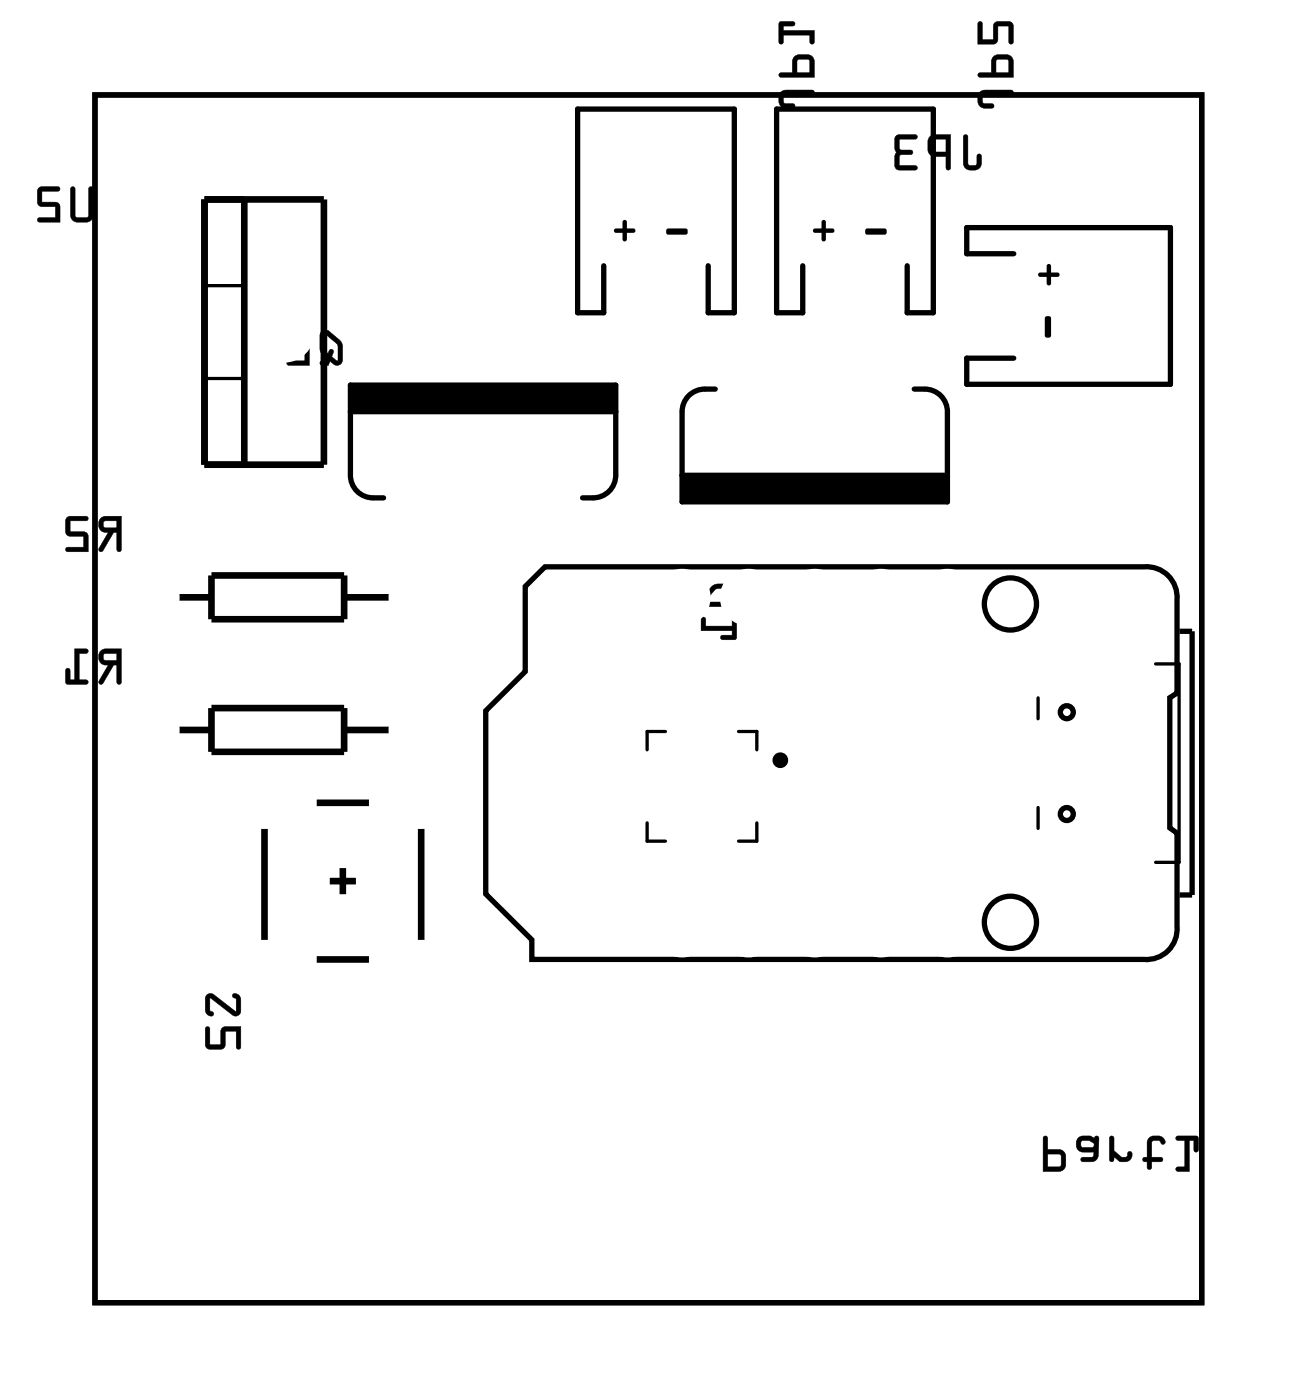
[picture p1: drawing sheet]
<svg xmlns="http://www.w3.org/2000/svg" width="50mm" height="54mm" viewBox="0 0 50 54" stroke-linecap="round" stroke-linejoin="round" font-family="sans-serif">
<g fill="none" stroke="#000" stroke-width=".2">
<path d="M3.6 3.6h42.4v46.3h-42.4zM13.4 15.8h10.2M14.7 19.1a.97 .97 0 0 1-1.3-.9v-3.4h10.2v3.4a.96 .96 0 0 1-1.3 .9M23.1 10.2v1.8h-1v-7.8h6v7.8h-1v-1.8M26.1 18.2h10.2M27.4 14.9a.97 .97 0 0 0-1.3 .9v3.4h10.2v-3.4a.96 .96 0 0 0-1.3-.9M30.7 10.2v1.8h-1v-7.8h6v7.8h-1v-1.8M38.8 9.7h-1.8v-1h7.8v6h-7.8v-1h1.8M20.1 22.5l.8-.8h22.9a1.17 1.17 0 0 1 1.3 1.3v3.5l-.3 .2v5l.3 .2v3.6a1.17 1.17 0 0 1-1.3 1.2h-23.4v-.7l-1.8-1.8v-7l1.5-1.5zM45.2 24.2h.4v10.1h-.4"/>
<circle cx="38.7" cy="35.3" r="1"/>
<circle cx="38.7" cy="23.1" r="1"/>
<circle cx="40.9" cy="31.2" r=".25"/>
<circle cx="40.9" cy="27.3" r=".25"/>
</g>
<g fill="#000">
<path d="M13.4 14.8h10.2v1h-10.2zM23.5 8.8h.3v-.3l.1-.1 .1 .1v.3h.3v.1h-.3v.3h-.1h-.1v-.3h-.2zM26.1 18.2h10.2v1h-10.2zM25.5 8.8h.7l.1 .1-.1 .1h-.6l-.1-.1zM31.2 8.8h.3v-.3v-.1l.1 .1v.3h.3h.1l-.1 .1h-.3v.3h-.1v-.3h-.3zM33.2 8.8h.7l.1 .1-.1 .1h-.7l-.1-.1zM40 12.1h.2v.1v.6v.1l-.2-.1zM40.1 10.1l.1 .1v.2h.3l.1 .1-.1 .1h-.3v.3h-.1v-.3h-.3v-.1v-.1h.3z"/>
<path d="M2.7 7.2v1.1l.2 .2h.5l.2-.3v-1h-.2v1.1h-.4l-.1-.1v-1zM1.5 7.2l-.1 .6 .2 .1h.5v.4h-.6l-.1 .2h.9l-.1-.7-.6-.1v-.4h.6l.1-.1z"/>
<path d="M2.7 7.2v1l.1 .2 .2 .1h.4l.2-.1v-1.2a.1 .1 0 0 0-.1-.1 .1 .1 0 0 0-.1 .1v1.1h-.4l-.1-.1v-1zM2.7 7.2h.2v1l.1 .1h.4v-1.1h.1h.1v1l-.2 .3h-.5l-.2-.2zM1.5 7.2v.7h.6v.4h-.6a.1 .1 0 0 0-.1 .1 .1 .1 0 0 0 .1 .1h.8v-.7l-.7-.1v-.4h.6a.1 .1 0 0 0 .1-.1 .1 .1 0 0 0-.1-.1zM1.5 7.2h.8l-.1 .1h-.6v.5h.6l.1 .7h-.9l.1-.2h.6v-.4h-.5l-.1-.1z"/>
<path d="M12.3 12.7v.7l.2 .3-.2 .2 .3 .1v-.2l.3 .2 .2-.1a.91 .91 0 0 0-.6-1.3zM12.4 12.8l.5 .4v.6l-.2-.1 .1-.2a.11 .11 0 0 0-.2-.1 .11 .11 0 0 0 0 .1l-.2-.1zM11 12.7v.6l.2 .1h.5v.4h-.6l-.1 .1 .8 .1v-.7l-.6-.1v-.4h.6v-.1z"/>
<path d="M12.3 12.7l-.1 .7 .3 .3v.1h-.2a.1 .1 0 0 0-.1 .1 .1 .1 0 0 0 .1 .1h.3v-.2l.2 .2 .3-.1a.92 .92 0 0 0-.5-1.2l-.1-.1zM12.3 12.7h.2l.5 .3a.97 .97 0 0 1 .1 .9l-.2 .1-.3-.2v.2l-.3-.1 .2-.2-.2-.3zM12.4 12.8l.5 .4v.6l-.2-.1 .1-.2a.11 .11 0 0 0-.2-.1 .11 .11 0 0 0 0 .1l-.2-.1zM12.4 12.8v.5a.14 .14 0 0 0 .1 .2 .14 .14 0 0 0 .2-.1l.1 .1-.1 .2 .2 .1v-.6zM11 12.7v.7h.7v.4h-.6a.1 .1 0 0 0-.1 .1 .1 .1 0 0 0 .1 .1h.8l-.1-.7-.6-.1v-.4h.6a.1 .1 0 0 0 .1-.1 .1 .1 0 0 0-.1-.1zM11 12.7h.8v.1h-.7v.4l.7 .1v.7l-.8-.1 .1-.1h.6v-.4h-.5l-.2-.1z"/>
<path d="M23.5 8.8l.1 .1h.2v.3h.1h.1v-.3h.3v-.1h-.3v-.3l-.1-.1-.1 .1v.3zM23.5 8.8h.3v-.3l.1-.1 .1 .1v.3h.3v.1h-.3v.3h-.1h-.1v-.3h-.2z"/>
<path d="M25.5 8.8v.1l.1 .1h.6l.1-.1-.1-.1zM25.5 8.8l.7-.1 .1 .2-.1 .1h-.6l-.1-.1z"/>
<path d="M29.9 3.5l-.1 .5 .3 .1h.3v-.1l-.4-.1 .1-.3h1l.1-.1-.1-.1h-1zM30.4 2.2l-.1 .6h-.4l-.1 .1 1.4 .1-.1-.8-.2-.1zM30.5 2.3h.5v.5h-.5zM29.8 .8l.1 .9 .1-.1v-.3h1v.3h.2v-.4h-1.2v-.2h.4v-.1z"/>
<path d="M29.9 3.5l-.1 .2 .1 .4 .5 .1a.1 .1 0 0 0 .1-.1 .1 .1 0 0 0-.1-.1l-.4-.1v-.2l1.1-.1a.1 .1 0 0 0 .1-.1 .1 .1 0 0 0-.1-.1h-1zM29.9 3.5h.2h1h.1l-.1 .1h-1l-.1 .3 .4 .2h-.3l-.2-.1zM30.4 2.2l-.1 .6h-.4a.1 .1 0 0 0-.1 .1 .1 .1 0 0 0 .1 .1h1.3v-.6l-.1-.2-.2-.1zM30.4 2.2l.2-.1 .5 .1 .1 .8-1.3-.1v-.1h.5zM30.6 2.3h.4v.5h-.5zM30.5 2.3v.5h.5v-.5zM29.8 .8v.8a.1 .1 0 0 0 .1 .1 .1 .1 0 0 0 .1-.1v-.3h1v.3a.1 .1 0 0 0 .1 .1 .1 .1 0 0 0 .1-.1v-.4h-1.2v-.2h.4a.1 .1 0 0 0 .1-.1 .1 .1 0 0 0-.1-.1zM29.9 .9h.5v.1h-.4v.2h1.2v.4h-.2v-.3h-1v.3l-.1 .1z"/>
<path d="M31.2 8.8v.1h.3v.3h.1v-.3h.3l.1-.1h-.1h-.3v-.3l-.1-.1v.1v.3zM31.2 8.8h.3v-.3v-.1l.1 .1v.3h.3h.1l-.1 .1h-.3v.3h-.1v-.3h-.3z"/>
<path d="M33.2 8.8l-.1 .1 .1 .1h.7l.1-.1-.1-.1zM33.2 8.8l.7-.1 .1 .2-.1 .1h-.7l-.1-.1z"/>
<path d="M36.9 5.2v1.1a.36 .36 0 0 0 .3 .2 .36 .36 0 0 0 .4-.2v-.4h-.1h-.1v.4h-.3v-1.1zM35.6 5.2l-.1 .2v.4l.2 .2h.5v.5h.1l.1-1.3zM35.7 5.4l.5-.1v.5h-.5zM34.3 5.2v1.2l.1 .1h.7v-.2h-.7l.1-.4h.4l.1-.1h-.1l-.4-.1-.1-.4h.6l.1-.1z"/>
<path d="M36.9 5.2v1.1a.37 .37 0 0 0 .3 .2 .37 .37 0 0 0 .4-.2v-.3a.1 .1 0 0 0-.1-.1 .1 .1 0 0 0-.1 .1v.3h-.3v-1.1zM36.9 5.2h.2v1.1h.3l.1-.4 .1 .1v.3a.35 .35 0 0 1-.4 .2 .35 .35 0 0 1-.3-.2zM35.6 5.2l-.1 .2v.4l.2 .2h.5v.4a.1 .1 0 0 0 .1 .1 .1 .1 0 0 0 .1-.1v-1.3h-.6zM35.6 5.2h.8l-.1 1.3h-.1v-.5h-.5l-.1-.2zM35.7 5.4l.5-.1v.5h-.5zM35.7 5.4v.4h.5v-.5zM34.3 5.2v1.2l.1 .1h.6a.1 .1 0 0 0 .1-.1 .1 .1 0 0 0-.1-.1h-.6l.1-.3 .4-.1a.1 .1 0 0 0 .1-.1 .1 .1 0 0 0-.1-.1h-.4l-.1-.4h.6a.1 .1 0 0 0 .1-.1 .1 .1 0 0 0-.1-.1zM34.3 5.2h.8l-.1 .1h-.6l.1 .4 .4 .1v.1h-.4l-.1 .4 .7 .1v.1h-.7l-.1-.1z"/>
<path d="M37.5 3.5v.5l.2 .1h.3h.1l-.1-.1-.4-.1 .1-.3h1l.1-.1-.1-.1h-1zM38 2.2v.6h-.5v.1l1.3 .1-.1-.8-.2-.1zM38.2 2.3h.4v.5h-.5zM37.5 .8l-.1 .9 .8-.1v-.6h.4v.6h.2v-.6l-.1-.2-.6 .1-.1 .6h-.4v-.6z"/>
<path d="M37.5 3.5l-.1 .2 .1 .4 .5 .1a.1 .1 0 0 0 .1-.1 .1 .1 0 0 0-.1-.1l-.3-.1v-.2l1-.1a.1 .1 0 0 0 .1-.1 .1 .1 0 0 0-.1-.1h-1zM37.5 3.5h.2h1h.1l-.1 .1h-1l-.1 .3 .5 .2h-.1h-.3l-.2-.1zM38 2.2v.6h-.5a.1 .1 0 0 0-.1 .1 .1 .1 0 0 0 .1 .1h1.3v-.6l-.1-.2-.2-.1zM38 2.2l.2-.1 .5 .1 .1 .8-1.3-.1v-.1h.5zM38.2 2.3h.4v.5h-.5zM38.2 2.3l-.1 .5h.5v-.5zM37.5 .8l-.1 .9 .8-.1v-.6h.4v.6a.1 .1 0 0 0 .1 .1 .1 .1 0 0 0 .1-.1v-.6l-.1-.2-.6 .1-.1 .6h-.4v-.6zM37.5 .9h.1v.6h.4l.1-.6 .6-.1 .1 .2v.6h-.2v-.6h-.4v.6l-.8 .1z"/>
<path d="M40 12.1v.7l.2 .1v-.1v-.6v-.1zM40 12.1h.2v.1v.6v.1l-.2-.1z"/>
<path d="M40.1 10.1v.3h-.3v.1v.1h.3v.3h.1v-.3h.3l.1-.1-.1-.1h-.3v-.2zM40.1 10.1l.1 .1v.2h.3l.1 .1-.1 .1h-.3v.3h-.1v-.3h-.3v-.1v-.1h.3z"/>
<path d="M3.6 3.6v46.3h42.4v-46.3zM3.6 3.6h42.4v46.3h-42.4z"/>
<path d="M3.9 19.9a.32 .32 0 0 0-.1 .3 .32 .32 0 0 0 .3 .2l-.3 .7h.1l.5-.7h.1v.6l.1 .1v-1.3zM4 20l.5-.1v.3h-.5zM2.6 19.8l-.1 .6 .2 .1h.5v.5h-.6l-.1 .1h.9l-.1-.7h-.6v-.5h.6l.1-.1z"/>
<path d="M3.9 24.9a.32 .32 0 0 0-.1 .4 .32 .32 0 0 0 .3 .2l-.3 .7h.1l.5-.7h.1v.6l.1 .1v-1.3zM4 25.1l.5-.1v.3h-.5zM2.9 24.9v1.1h-.2v-.4h-.1l-.1 .6h.8v-.2h-.3v-1h.3l.1-.1z"/>
<path d="M3.9 19.8a.32 .32 0 0 0-.1 .4 .32 .32 0 0 0 .3 .2l-.3 .6a.1 .1 0 0 0 0 .1 .1 .1 0 0 0 .2 0l.4-.7h.1v.6a.1 .1 0 0 0 .1 .1 .1 .1 0 0 0 .1-.1v-1.2h-.7zM3.9 19.9l.7-.1v1.3l-.1-.1v-.6h-.2l-.4 .7h-.1l.4-.7a.31 .31 0 0 1-.4-.2 .31 .31 0 0 1 .1-.3zM4 20l.5-.1v.3h-.5zM4 20v.2h.5v-.3zM2.6 19.8v.7h.6v.5l-.6-.1a.1 .1 0 0 0-.1 .1 .1 .1 0 0 0 .1 .1h.8l-.1-.7h-.6v-.5l.6 .1a.1 .1 0 0 0 .1-.1 .1 .1 0 0 0-.1-.1zM2.6 19.8h.8l-.1 .1h-.6v.5h.6l.1 .7h-.9l.1-.1h.6v-.5h-.5l-.2-.1z"/>
<path d="M3.9 24.9a.32 .32 0 0 0-.1 .4 .32 .32 0 0 0 .3 .2l-.3 .6a.1 .1 0 0 0 0 .1 .1 .1 0 0 0 .2 0l.4-.7h.1v.6a.1 .1 0 0 0 .1 .1 .1 .1 0 0 0 .1-.1v-1.3h-.7zM3.9 24.9h.7v1.3l-.1-.1v-.6h-.2l-.4 .7h-.1l.4-.7a.31 .31 0 0 1-.4-.2 .31 .31 0 0 1 .1-.4zM4 25.1l.5-.1v.3h-.5zM4 25v.3h.5v-.3zM2.8 24.8l.1 1.2h-.2v-.3a.1 .1 0 0 0-.1-.1 .1 .1 0 0 0-.1 .1v.5h.8a.1 .1 0 0 0 .1-.1 .1 .1 0 0 0-.1-.1h-.3v-1h.3a.1 .1 0 0 0 .1-.1 .1 .1 0 0 0-.1-.1zM2.9 24.9h.5l-.1 .1h-.3v1l.3 .1v.1h-.8l.1-.6 .1 .1v.3h.2z"/>
<path d="M7.9 38.1v.6l.1 .2 .2-.1-.2-.1 .1-.5 .9 .7 .2-.1v-.5l-.1-.2h-.2l.1 .2v.4l-.8-.6zM7.9 39.3v.7l.1 .2 .6-.1v-.6h.4l.1 .6h.1v-.8l-.7 .1v.6h-.5v-.6z"/>
<path d="M7.9 38.1v.7l.2 .1a.13 .13 0 0 0 .1-.1 .13 .13 0 0 0-.2-.1l.1-.5 .8 .7a.21 .21 0 0 0 .2 0 .21 .21 0 0 0 .1-.2v-.5l-.2-.2a.13 .13 0 0 0-.1 .2 .13 .13 0 0 0 .1 .1v.4l-.8-.6zM7.9 38.1h.3l.8 .7 .1-.5-.2-.2h.2l.1 .2v.5l-.2 .1-.9-.7-.1 .5 .2 .1-.2 .1-.1-.2zM7.9 39.3v.7l.1 .2 .6-.1v-.6h.4v.6a.1 .1 0 0 0 .1 .1 .1 .1 0 0 0 .1-.1v-.8l-.7 .1v.6h-.5v-.6zM7.9 39.4h.1v.6h.5v-.6l.7-.1v.8h-.1v-.6h-.5v.6l-.6 .1-.1-.2z"/>
<path d="M27.2 22.5l-.3 .4v.3h.7l.3-.2 .2 .2h.1v-.3l-.2-.1 .2-.2-.1-.2a.98 .98 0 0 0-.9 .1zM27.4 22.6h.6l-.1 .2-.2-.1a.11 .11 0 0 0-.1 .1 .11 .11 0 0 0 .2 .1l-.2 .2-.6-.1zM26.9 23.7l-.1 .5h1.2v.1h-.4v.1h.6v-.8l-.2 .1v.3h-1v-.3z"/>
<path d="M27.2 22.5l-.3 .4v.3h.7l.3-.2h.1v.1a.1 .1 0 0 0 .1 .1 .1 .1 0 0 0 .1-.1v-.2l-.2-.1 .2-.1v-.3a.94 .94 0 0 0-.9 0zM27.2 22.5a.97 .97 0 0 1 .9-.1l.1 .2-.2 .3h.2v.3h-.1l-.1-.2h-.1l-.2 .2h-.6a.21 .21 0 0 1-.2-.1 .21 .21 0 0 1 0-.2zM27.4 22.6h.6l-.1 .2-.2-.1a.11 .11 0 0 0-.1 .1 .11 .11 0 0 0 .2 .1l-.2 .1h-.6zM27.4 22.6l-.4 .4 .6 .1a.14 .14 0 0 0 .2-.1 .14 .14 0 0 0-.2-.2l.1-.1 .2 .1 .1-.3zM26.9 23.7l-.1 .5h1.2v.1h-.3a.1 .1 0 0 0-.1 .1 .1 .1 0 0 0 .1 .1h.5v-.8a.1 .1 0 0 0-.1-.1 .1 .1 0 0 0-.1 .1v.3h-1v-.3zM26.9 23.7h.1v.3h1v-.3l.2-.1v.8h-.6v-.1h.4v-.2l-1.2 .1z"/>
<path d="M40 43.5l-.1 1.4h.8l.1-.2v-.5l-.1-.2h-.6v-.4zM40 43.5l.1 .1v.4l.5 .1 .2 .1v.5l-.2 .1-.7 .1zM40.1 44.2h.5v.5h-.5zM40.1 44.2v.5h.5v-.5zM41.3 43.6l-.1 .2 .1 .3h.6l-.1 .2h-.3a.1 .1 0 0 0-.1 .1 .1 .1 0 0 0 .1 .1h.4l.1-.2 .1-.7a.09 .09 0 0 0-.1-.1 .09 .09 0 0 0-.1 .1l-.2-.1zM41.3 43.6l.2-.1 .4 .1 .1-.1v.7v.2l-.6 .1v-.2h.5v-.2l-.6-.1-.1-.1zM41.4 43.7h.3l.2 .1v.1h-.5zM41.4 43.7v.3l.5-.1v-.1l-.2-.1zM42.5 43.5v.9a.1 .1 0 0 0 .1 .1 .1 .1 0 0 0 .1-.1v-.1l.2 .2a.33 .33 0 0 0 .3 0 .33 .33 0 0 0 .2-.3 .14 .14 0 0 0-.2-.1 .14 .14 0 0 0-.1 .2h-.2l-.2-.2v-.5zM42.5 43.5l.1 .1v.5l.3 .2h.2l.2-.2a.23 .23 0 0 1 0 .3 .23 .23 0 0 1-.2 .1h-.2l-.3-.2v.2l-.1-.1zM44 43.6l-.1 .2v.5h-.1a.1 .1 0 0 0-.1 .1 .1 .1 0 0 0 .1 .1h.1v.2a.1 .1 0 0 0 .1 .1 .1 .1 0 0 0 .1-.1v-.2h.3a.1 .1 0 0 0 .1-.1 .1 .1 0 0 0-.1-.1h-.3v-.6h.3l.1 .1h.1a.21 .21 0 0 0 0-.2 .21 .21 0 0 0-.2-.1zM44 43.6a.38 .38 0 0 1 .6 .1l-.1 .1-.1-.1h-.3v.6h.4v.1l-.1 .1h-.3v.2l-.1 .1-.1-.3-.1-.1 .1-.1zM45 43.5l.1 .2h.3v1h-.3a.1 .1 0 0 0-.1 .1 .1 .1 0 0 0 .1 .1h.5l-.1-1.2h.2v.3a.1 .1 0 0 0 .1 .1 .1 .1 0 0 0 .1-.1l-.1-.5zM45.1 43.5l.8 .1-.1 .5h-.1v-.4h-.2v1.2l-.5-.1 .1-.1h.3v-1h-.3z"/>
<path d="M40 43.5l-.1 1.4h.7l.2-.2v-.5l-.2-.2h-.5v-.4zM40.1 44.2h.5v.5h-.5zM41.3 43.6l-.1 .2 .1 .3h.6l-.1 .2h-.4v.2l.6-.1 .1-.2v-.7l-.2 .1-.4-.1zM41.4 43.7h.3l.2 .1v.1h-.5zM42.5 43.5v.9l.1 .1 .1-.2 .2 .2a.33 .33 0 0 0 .3 0 .33 .33 0 0 0 .1-.3 .12 .12 0 0 0-.1-.1 .12 .12 0 0 0-.1 .2h-.2l-.2-.2v-.5zM44 43.6l-.1 .7-.1 .1 .1 .1 .1 .3 .1-.1v-.2h.4v-.1v-.1h-.4v-.6h.3l.1 .1h.1a.34 .34 0 0 0-.2-.3 .34 .34 0 0 0-.4 .1zM45 43.5l.1 .2h.3v1h-.3l-.1 .1 .5 .1v-1.2h.2v.4h.1l.1-.5z"/>
</g>
<g fill="none" stroke="#000" stroke-width=".25">
<path d="M7.8 7.6h4.6v10.2h-4.6zM9.4 7.6v10.2M6.8 28h1.3M6.8 22.9h1.3M8.1 27.1h5.1v1.7h-5.1zM8.1 22h5.1v1.7h-5.1zM10.1 31.7v4.3M12.1 36.7h2M12.1 30.7h2M12.6 33.7h1M13.1 33.2v1M13.2 28h1.8"/>
<path d="M13.2 22.9h1.8M16.1 31.7v4.3"/>
</g>
<path d="M7.8 10.9h1.6M7.8 14.5h1.6M24.8 31.5v.7h.7M25.5 28h-.7v.7M28.3 28h.7v.7M29 31.5v.7h-.7M39.8 26.7v.8M39.8 30.9v.8M44.3 25.4h.9v7.6h-.9" fill="none" stroke="#000" stroke-width=".13"/>
<circle cx="29.9" cy="29.1" r=".15" fill="none" stroke="#000" stroke-width=".3"/>
<circle cx="28.7" cy="16.2" r=".64" fill="#fff"/>
<circle cx="28.7" cy="16.2" r=".64" fill="none" stroke="#fff" stroke-width=".51"/>
<path d="M28.1 14.9l-.2 .5v1.5a.76 .76 0 0 0 .8 .8 .76 .76 0 0 0 .7-.8v-1.5a.76 .76 0 0 0-.4-.7 .76 .76 0 0 0-.9 .2zM28.2 16.2a.51 .51 0 0 1 1 0 .51 .51 0 0 1-1 0z" fill="#fff"/>
<g fill="none" stroke="#fff" stroke-width=".25">
<path d="M28.1 14.9a.76 .76 0 0 1 .9-.2 .76 .76 0 0 1 .4 .7v1.5a.76 .76 0 0 1-.7 .8 .76 .76 0 0 1-.8-.8v-1.5z"/>
<circle cx="28.7" cy="16.2" r=".51"/>
</g>
<circle cx="31.2" cy="16.2" r=".64" fill="#fff"/>
<circle cx="31.2" cy="16.2" r=".64" fill="none" stroke="#fff" stroke-width=".51"/>
<path d="M30.7 14.9l-.3 .5v1.5a.76 .76 0 0 0 .8 .8 .76 .76 0 0 0 .8-.8v-1.5a.76 .76 0 0 0-.5-.7 .76 .76 0 0 0-.8 .2zM30.7 16.2a.51 .51 0 0 1 1 0 .51 .51 0 0 1-1 0z" fill="#fff"/>
<g fill="none" stroke="#fff" stroke-width=".25">
<path d="M30.7 14.9a.76 .76 0 0 1 .8-.2 .76 .76 0 0 1 .5 .7v1.5a.76 .76 0 0 1-.8 .8 .76 .76 0 0 1-.8-.8v-1.5z"/>
<circle cx="31.2" cy="16.2" r=".51"/>
</g>
<circle cx="33.7" cy="16.2" r=".64" fill="#fff"/>
<circle cx="33.7" cy="16.2" r=".64" fill="none" stroke="#fff" stroke-width=".51"/>
<path d="M33.2 14.9l-.2 .5v1.5a.76 .76 0 0 0 .7 .8 .76 .76 0 0 0 .8-.8v-1.5a.76 .76 0 0 0-.5-.7 .76 .76 0 0 0-.8 .2zM33.2 16.2a.51 .51 0 0 1 1 0 .51 .51 0 0 1-1 0z" fill="#fff"/>
<g fill="none" stroke="#fff" stroke-width=".25">
<path d="M33.2 14.9a.76 .76 0 0 1 .8-.2 .76 .76 0 0 1 .5 .7v1.5a.76 .76 0 0 1-.8 .8 .76 .76 0 0 1-.7-.8v-1.5z"/>
<circle cx="33.7" cy="16.2" r=".51"/>
</g>
<circle cx="28.7" cy="16.2" r=".64" fill="#fff"/>
<circle cx="28.7" cy="16.2" r=".64" fill="none" stroke="#fff" stroke-width=".51"/>
<path d="M28.1 14.9l-.2 .5v1.5a.76 .76 0 0 0 .8 .8 .76 .76 0 0 0 .7-.8v-1.5a.76 .76 0 0 0-.4-.7 .76 .76 0 0 0-.9 .2zM28.2 16.2a.51 .51 0 0 1 1 0 .51 .51 0 0 1-1 0z" fill="#fff"/>
<g fill="none" stroke="#fff" stroke-width=".25">
<path d="M28.1 14.9a.76 .76 0 0 1 .9-.2 .76 .76 0 0 1 .4 .7v1.5a.76 .76 0 0 1-.7 .8 .76 .76 0 0 1-.8-.8v-1.5z"/>
<circle cx="28.7" cy="16.2" r=".51"/>
</g>
<circle cx="31.2" cy="16.2" r=".64" fill="#fff"/>
<circle cx="31.2" cy="16.2" r=".64" fill="none" stroke="#fff" stroke-width=".51"/>
<path d="M30.7 14.9l-.3 .5v1.5a.76 .76 0 0 0 .8 .8 .76 .76 0 0 0 .8-.8v-1.5a.76 .76 0 0 0-.5-.7 .76 .76 0 0 0-.8 .2zM30.7 16.2a.51 .51 0 0 1 1 0 .51 .51 0 0 1-1 0z" fill="#fff"/>
<g fill="none" stroke="#fff" stroke-width=".25">
<path d="M30.7 14.9a.76 .76 0 0 1 .8-.2 .76 .76 0 0 1 .5 .7v1.5a.76 .76 0 0 1-.8 .8 .76 .76 0 0 1-.8-.8v-1.5z"/>
<circle cx="31.2" cy="16.2" r=".51"/>
</g>
<circle cx="33.7" cy="16.2" r=".64" fill="#fff"/>
<circle cx="33.7" cy="16.2" r=".64" fill="none" stroke="#fff" stroke-width=".51"/>
<path d="M33.2 14.9l-.2 .5v1.5a.76 .76 0 0 0 .7 .8 .76 .76 0 0 0 .8-.8v-1.5a.76 .76 0 0 0-.5-.7 .76 .76 0 0 0-.8 .2zM33.2 16.2a.51 .51 0 0 1 1 0 .51 .51 0 0 1-1 0z" fill="#fff"/>
<g fill="none" stroke="#fff" stroke-width=".25">
<path d="M33.2 14.9a.76 .76 0 0 1 .8-.2 .76 .76 0 0 1 .5 .7v1.5a.76 .76 0 0 1-.8 .8 .76 .76 0 0 1-.7-.8v-1.5z"/>
<circle cx="33.7" cy="16.2" r=".51"/>
</g>
<circle cx="21" cy="17.8" r=".64" fill="#fff"/>
<circle cx="21" cy="17.8" r=".64" fill="none" stroke="#fff" stroke-width=".51"/>
<path d="M20.5 16.5l-.2 .5v1.6a.76 .76 0 0 0 .7 .7 .76 .76 0 0 0 .8-.7v-1.6a.76 .76 0 0 0-.5-.7 .76 .76 0 0 0-.8 .2zM20.5 17.8a.51 .51 0 0 1 1 0 .51 .51 0 0 1-1 0z" fill="#fff"/>
<g fill="none" stroke="#fff" stroke-width=".25">
<path d="M20.5 16.5a.76 .76 0 0 1 .8-.2 .76 .76 0 0 1 .5 .7v1.6a.76 .76 0 0 1-.8 .7 .76 .76 0 0 1-.7-.7v-1.6z"/>
<circle cx="21" cy="17.8" r=".51"/>
</g>
<circle cx="18.5" cy="17.8" r=".64" fill="#fff"/>
<circle cx="18.5" cy="17.8" r=".64" fill="none" stroke="#fff" stroke-width=".51"/>
<path d="M18 16.5l-.3 .5v1.6a.76 .76 0 0 0 .8 .7 .76 .76 0 0 0 .8-.7v-1.6a.76 .76 0 0 0-.5-.7 .76 .76 0 0 0-.8 .2zM18 17.8a.51 .51 0 0 1 1 0 .51 .51 0 0 1-1 0z" fill="#fff"/>
<g fill="none" stroke="#fff" stroke-width=".25">
<path d="M18 16.5a.76 .76 0 0 1 .8-.2 .76 .76 0 0 1 .5 .7v1.6a.76 .76 0 0 1-.8 .7 .76 .76 0 0 1-.8-.7v-1.6z"/>
<circle cx="18.5" cy="17.8" r=".51"/>
</g>
<circle cx="16" cy="17.8" r=".64" fill="#fff"/>
<circle cx="16" cy="17.8" r=".64" fill="none" stroke="#fff" stroke-width=".51"/>
<path d="M15.4 16.5l-.2 .5v1.6a.76 .76 0 0 0 .8 .7 .76 .76 0 0 0 .7-.7v-1.6a.76 .76 0 0 0-.4-.7 .76 .76 0 0 0-.9 .2zM15.5 17.8a.51 .51 0 0 1 1 0 .51 .51 0 0 1-1 0z" fill="#fff"/>
<g fill="none" stroke="#fff" stroke-width=".25">
<path d="M15.4 16.5a.76 .76 0 0 1 .9-.2 .76 .76 0 0 1 .4 .7v1.6a.76 .76 0 0 1-.7 .7 .76 .76 0 0 1-.8-.7v-1.6z"/>
<circle cx="16" cy="17.8" r=".51"/>
</g>
<circle cx="21" cy="17.8" r=".64" fill="#fff"/>
<circle cx="21" cy="17.8" r=".64" fill="none" stroke="#fff" stroke-width=".51"/>
<path d="M20.5 16.5l-.2 .5v1.6a.76 .76 0 0 0 .7 .7 .76 .76 0 0 0 .8-.7v-1.6a.76 .76 0 0 0-.5-.7 .76 .76 0 0 0-.8 .2zM20.5 17.8a.51 .51 0 0 1 1 0 .51 .51 0 0 1-1 0z" fill="#fff"/>
<g fill="none" stroke="#fff" stroke-width=".25">
<path d="M20.5 16.5a.76 .76 0 0 1 .8-.2 .76 .76 0 0 1 .5 .7v1.6a.76 .76 0 0 1-.8 .7 .76 .76 0 0 1-.7-.7v-1.6z"/>
<circle cx="21" cy="17.8" r=".51"/>
</g>
<circle cx="18.5" cy="17.8" r=".64" fill="#fff"/>
<circle cx="18.5" cy="17.8" r=".64" fill="none" stroke="#fff" stroke-width=".51"/>
<path d="M18 16.5l-.3 .5v1.6a.76 .76 0 0 0 .8 .7 .76 .76 0 0 0 .8-.7v-1.6a.76 .76 0 0 0-.5-.7 .76 .76 0 0 0-.8 .2zM18 17.8a.51 .51 0 0 1 1 0 .51 .51 0 0 1-1 0z" fill="#fff"/>
<g fill="none" stroke="#fff" stroke-width=".25">
<path d="M18 16.5a.76 .76 0 0 1 .8-.2 .76 .76 0 0 1 .5 .7v1.6a.76 .76 0 0 1-.8 .7 .76 .76 0 0 1-.8-.7v-1.6z"/>
<circle cx="18.5" cy="17.8" r=".51"/>
</g>
<circle cx="16" cy="17.8" r=".64" fill="#fff"/>
<circle cx="16" cy="17.8" r=".64" fill="none" stroke="#fff" stroke-width=".51"/>
<path d="M15.4 16.5l-.2 .5v1.6a.76 .76 0 0 0 .8 .7 .76 .76 0 0 0 .7-.7v-1.6a.76 .76 0 0 0-.4-.7 .76 .76 0 0 0-.9 .2zM15.5 17.8a.51 .51 0 0 1 1 0 .51 .51 0 0 1-1 0z" fill="#fff"/>
<g fill="none" stroke="#fff" stroke-width=".25">
<path d="M15.4 16.5a.76 .76 0 0 1 .9-.2 .76 .76 0 0 1 .4 .7v1.6a.76 .76 0 0 1-.7 .7 .76 .76 0 0 1-.8-.7v-1.6z"/>
<circle cx="16" cy="17.8" r=".51"/>
</g>
<circle cx="16" cy="28" r=".7" fill="#fff"/>
<circle cx="16" cy="28" r=".7" fill="none" stroke="#fff" stroke-width=".76" stroke-linecap="butt"/>
<circle cx="5.8" cy="28" r=".7" fill="#fff"/>
<circle cx="5.8" cy="28" r=".7" fill="none" stroke="#fff" stroke-width=".76" stroke-linecap="butt"/>
<circle cx="16" cy="22.9" r=".7" fill="#fff"/>
<circle cx="16" cy="22.9" r=".7" fill="none" stroke="#fff" stroke-width=".76" stroke-linecap="butt"/>
<circle cx="5.8" cy="22.9" r=".7" fill="#fff"/>
<circle cx="5.8" cy="22.9" r=".7" fill="none" stroke="#fff" stroke-width=".76" stroke-linecap="butt"/>
<path d="M10.1 9.4h1.6v1.6h-1.6z" fill="#fff"/>
<path d="M10.1 9.4h1.6v1.6h-1.6z" fill="none" stroke="#fff" stroke-width=".76" stroke-linecap="butt"/>
<circle cx="10.9" cy="10.2" r=".79" fill="#fff"/>
<circle cx="10.9" cy="10.2" r=".79" fill="none" stroke="#fff" stroke-width=".76" stroke-linecap="butt"/>
<circle cx="10.9" cy="12.7" r=".79" fill="#fff"/>
<circle cx="10.9" cy="12.7" r=".79" fill="none" stroke="#fff" stroke-width=".76" stroke-linecap="butt"/>
<circle cx="10.9" cy="15.3" r=".79" fill="#fff"/>
<circle cx="10.9" cy="15.3" r=".79" fill="none" stroke="#fff" stroke-width=".76" stroke-linecap="butt"/>
<circle cx="36.3" cy="35.6" r=".73" fill="#fff"/>
<circle cx="36.3" cy="35.6" r=".73" fill="none" stroke="#fff" stroke-width=".72" stroke-linecap="butt"/>
<circle cx="33.7" cy="35.6" r=".73" fill="#fff"/>
<circle cx="33.7" cy="35.6" r=".73" fill="none" stroke="#fff" stroke-width=".72" stroke-linecap="butt"/>
<circle cx="31.2" cy="35.6" r=".73" fill="#fff"/>
<circle cx="31.2" cy="35.6" r=".73" fill="none" stroke="#fff" stroke-width=".72" stroke-linecap="butt"/>
<circle cx="28.7" cy="35.6" r=".73" fill="#fff"/>
<circle cx="28.7" cy="35.6" r=".73" fill="none" stroke="#fff" stroke-width=".72" stroke-linecap="butt"/>
<circle cx="26.1" cy="35.6" r=".73" fill="#fff"/>
<circle cx="26.1" cy="35.6" r=".73" fill="none" stroke="#fff" stroke-width=".72" stroke-linecap="butt"/>
<circle cx="36.3" cy="22.9" r=".73" fill="#fff"/>
<circle cx="36.3" cy="22.9" r=".73" fill="none" stroke="#fff" stroke-width=".72" stroke-linecap="butt"/>
<circle cx="33.7" cy="22.9" r=".73" fill="#fff"/>
<circle cx="33.7" cy="22.9" r=".73" fill="none" stroke="#fff" stroke-width=".72" stroke-linecap="butt"/>
<circle cx="31.2" cy="22.9" r=".73" fill="#fff"/>
<circle cx="31.2" cy="22.9" r=".73" fill="none" stroke="#fff" stroke-width=".72" stroke-linecap="butt"/>
<circle cx="28.7" cy="22.9" r=".73" fill="#fff"/>
<circle cx="28.7" cy="22.9" r=".73" fill="none" stroke="#fff" stroke-width=".72" stroke-linecap="butt"/>
<circle cx="26.1" cy="22.9" r=".73" fill="#fff"/>
<circle cx="26.1" cy="22.9" r=".73" fill="none" stroke="#fff" stroke-width=".72" stroke-linecap="butt"/>
<circle cx="33.7" cy="10.2" r=".54" fill="#fff"/>
<circle cx="33.7" cy="10.2" r=".54" fill="none" stroke="#fff" stroke-width=".63" stroke-linecap="butt"/>
<circle cx="31.7" cy="10.2" r=".54" fill="#fff"/>
<circle cx="31.7" cy="10.2" r=".54" fill="none" stroke="#fff" stroke-width=".63" stroke-linecap="butt"/>
<circle cx="33.7" cy="10.2" r=".54" fill="#fff"/>
<circle cx="33.7" cy="10.2" r=".54" fill="none" stroke="#fff" stroke-width=".63" stroke-linecap="butt"/>
<circle cx="31.7" cy="10.2" r=".54" fill="#fff"/>
<circle cx="31.7" cy="10.2" r=".54" fill="none" stroke="#fff" stroke-width=".63" stroke-linecap="butt"/>
<circle cx="26.1" cy="10.2" r=".54" fill="#fff"/>
<circle cx="26.1" cy="10.2" r=".54" fill="none" stroke="#fff" stroke-width=".63" stroke-linecap="butt"/>
<circle cx="24.1" cy="10.2" r=".54" fill="#fff"/>
<circle cx="24.1" cy="10.2" r=".54" fill="none" stroke="#fff" stroke-width=".63" stroke-linecap="butt"/>
<circle cx="26.1" cy="10.2" r=".54" fill="#fff"/>
<circle cx="26.1" cy="10.2" r=".54" fill="none" stroke="#fff" stroke-width=".63" stroke-linecap="butt"/>
<circle cx="24.1" cy="10.2" r=".54" fill="#fff"/>
<circle cx="24.1" cy="10.2" r=".54" fill="none" stroke="#fff" stroke-width=".63" stroke-linecap="butt"/>
<circle cx="38.8" cy="12.7" r=".54" fill="#fff"/>
<circle cx="38.8" cy="12.7" r=".54" fill="none" stroke="#fff" stroke-width=".63" stroke-linecap="butt"/>
<circle cx="38.8" cy="10.7" r=".54" fill="#fff"/>
<circle cx="38.8" cy="10.7" r=".54" fill="none" stroke="#fff" stroke-width=".63" stroke-linecap="butt"/>
<circle cx="38.8" cy="12.7" r=".54" fill="#fff"/>
<circle cx="38.8" cy="12.7" r=".54" fill="none" stroke="#fff" stroke-width=".63" stroke-linecap="butt"/>
<circle cx="38.8" cy="10.7" r=".54" fill="#fff"/>
<circle cx="38.8" cy="10.7" r=".54" fill="none" stroke="#fff" stroke-width=".63" stroke-linecap="butt"/>
<circle cx="15.4" cy="37" r=".7" fill="#fff"/>
<circle cx="15.4" cy="37" r=".7" fill="none" stroke="#fff" stroke-width=".76" stroke-linecap="butt"/>
<circle cx="15.4" cy="30.5" r=".7" fill="#fff"/>
<circle cx="15.4" cy="30.5" r=".7" fill="none" stroke="#fff" stroke-width=".76" stroke-linecap="butt"/>
<circle cx="10.9" cy="37" r=".7" fill="#fff"/>
<circle cx="10.9" cy="37" r=".7" fill="none" stroke="#fff" stroke-width=".76" stroke-linecap="butt"/>
<circle cx="10.9" cy="30.5" r=".7" fill="#fff"/>
<circle cx="10.9" cy="30.5" r=".7" fill="none" stroke="#fff" stroke-width=".76" stroke-linecap="butt"/>
</svg>
